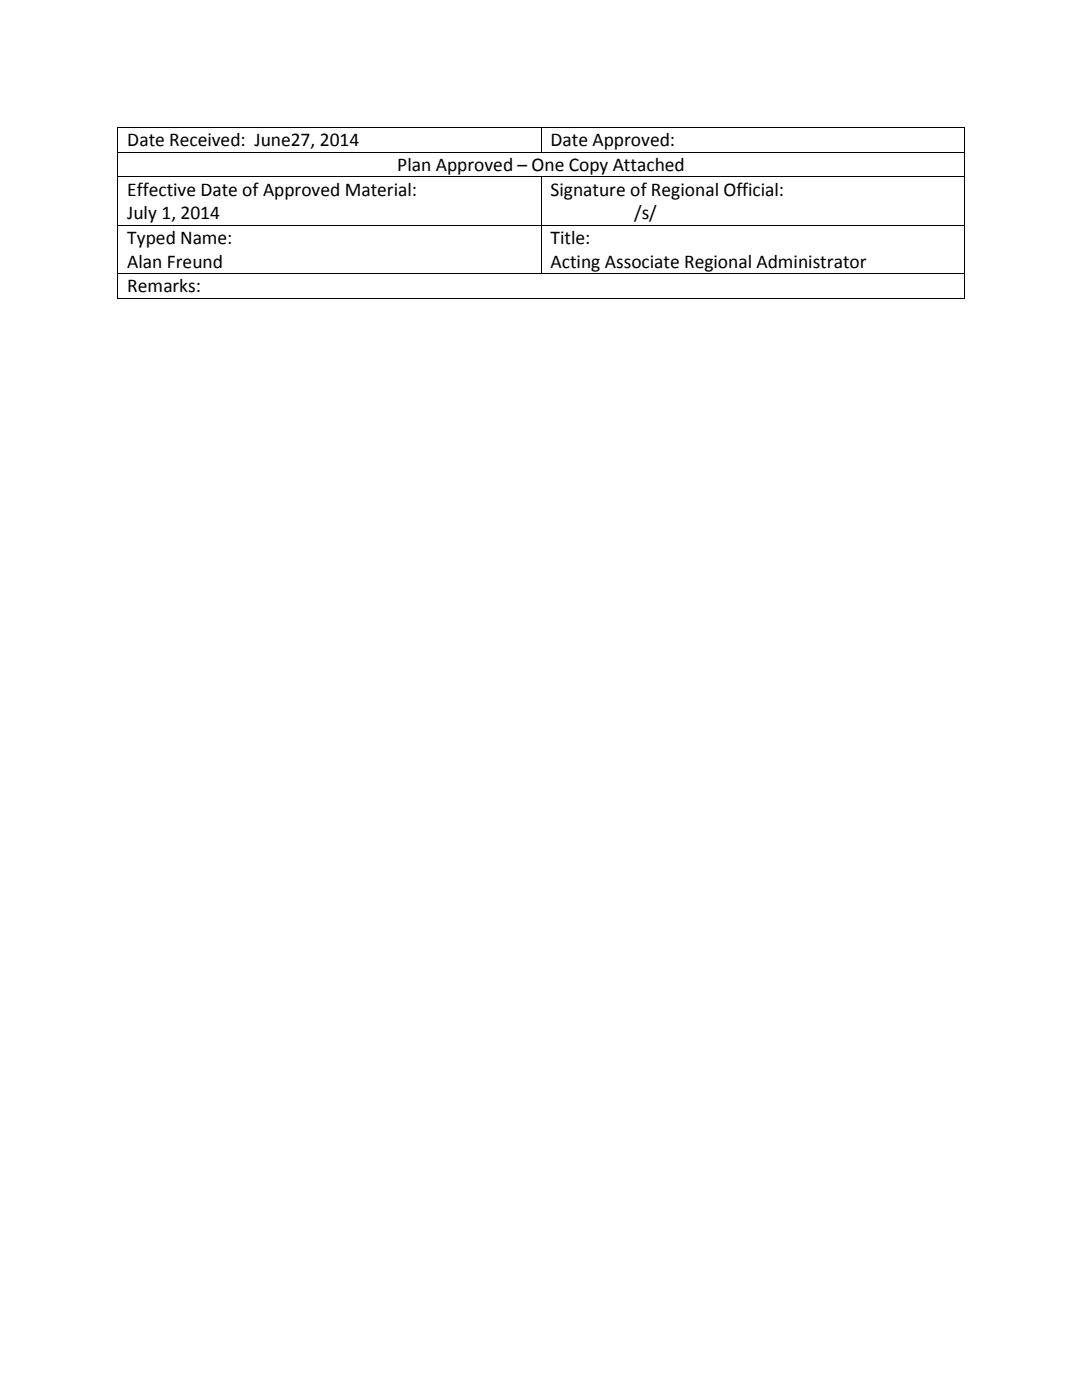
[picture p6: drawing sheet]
<svg xmlns="http://www.w3.org/2000/svg" width="216mm" height="279mm" viewBox="0 0 216 279" stroke-linecap="round" stroke-linejoin="round" font-family="sans-serif">
<defs><g id="words">
<g font-size="3.9">
<text x="25.4" y="29.2">Date Received: June27, 2014</text>
<text x="109.9" y="29.2">Date Approved:</text>
<text x="79.2" y="34.1">Plan Approved – One Copy Attached</text>
<text x="25.4" y="39">Effective Date of Approved Material:</text>
<text x="109.9" y="39">Signature of Regional Official:</text>
<text x="25.4" y="43.8">July 1, 2014</text>
<text x="126.5" y="43.8">/s/</text>
<text x="25.4" y="48.7">Typed Name:</text>
<text x="25.4" y="53.4">Alan Freund</text>
<text x="109.9" y="48.7">Title:</text>
<text x="109.9" y="53.4">Acting Associate Regional Administrator</text>
<text x="25.4" y="58.3">Remarks:</text>
</g>
</g></defs>
<g fill="#000">
<path d="M23.4 25.4h.2v.2h-.2zM23.4 30.3h.2v.2h-.2zM23.4 35.2h.2v.2h-.2zM107.9 25.4h.1v.2h-.1zM107.9 30.3h.1v.2h-.1zM107.9 35.2h.1v.2h-.1zM192.3 25.4h.2v.2h-.2zM192.3 30.3h.2v.2h-.2zM192.3 35.2h.2v.2h-.2zM23.4 44.9h.2v.1h-.2zM23.4 54.5h.2v.2h-.2zM23.4 59.4h.2v.2h-.2z"/>
<path d="M107.9 44.9h.1v.1h-.1zM107.9 54.5h.1v.2h-.1zM192.3 44.9h.2v.1h-.2zM192.3 54.5h.2v.2h-.2zM192.3 59.4h.2v.2h-.2z"/>
</g>
<g fill="none" stroke="#000" stroke-width=".2">
<path d="M23.5 25.6v4.7M23.5 30.5v4.7M23.5 35.4v9.5M23.6 25.5h84.3M23.6 30.4h84.3M23.6 35.3h84.3M108 25.6v4.7M108 35.4v9.5M108 25.5h84.3M108 30.4h84.3M108 35.3h84.3M192.4 25.6v4.7"/>
<path d="M192.4 30.5v4.7M192.4 35.4v9.5M23.5 45v9.5M23.5 54.7v4.7M23.6 45h84.3M23.6 54.6h84.3M23.6 59.5h168.7M108 45v9.5M108 45h84.3M108 54.6h84.3M192.4 45v9.5M192.4 54.7v4.7"/>
</g>
<use href="#words"/>
</svg>
